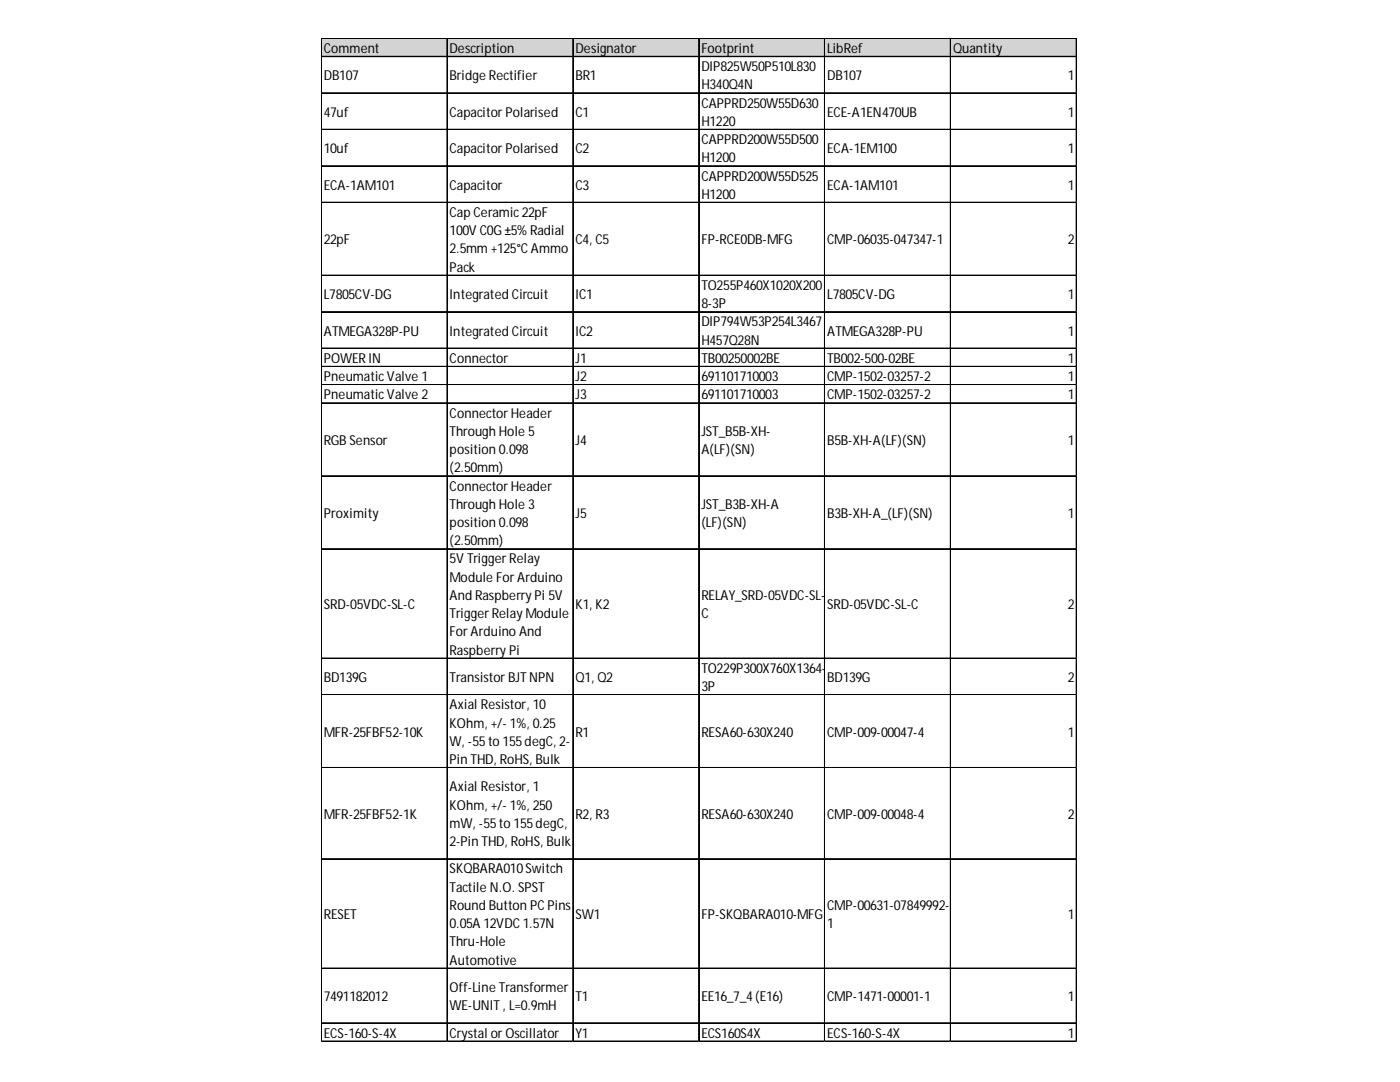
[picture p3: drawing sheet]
<svg xmlns="http://www.w3.org/2000/svg" width="279mm" height="216mm" viewBox="0 0 279 216" stroke-linecap="round" stroke-linejoin="round" font-family="sans-serif">
<defs><g id="words">
<g font-size="2.7">
<text x="64.6" y="10.6">Comment</text>
<text x="89.7" y="10.6">Description</text>
<text x="114.9" y="10.6">Designator</text>
<text x="140" y="10.6">Footprint</text>
<text x="165.1" y="10.6">LibRef</text>
<text x="190.2" y="10.6">Quantity</text>
<text x="64.6" y="16">DB107</text>
<text x="89.7" y="16">Bridge Rectifier</text>
<text x="114.9" y="16">BR1</text>
<text x="140" y="14.2">DIP825W50P510L830</text>
<text x="140" y="17.8">H340Q4N</text>
<text x="165.1" y="16">DB107</text>
<text x="213.1" y="16">1</text>
<text x="64.6" y="23.3">47uf</text>
<text x="89.7" y="23.3">Capacitor Polarised</text>
<text x="114.9" y="23.3">C1</text>
<text x="140" y="21.5">CAPPRD250W55D630</text>
<text x="165.1" y="23.3">ECE-A1EN470UB</text>
<text x="213.1" y="23.3">1</text>
<text x="140" y="25.1">H1220</text>
<text x="140" y="28.7">CAPPRD200W55D500</text>
<text x="64.6" y="30.6">10uf</text>
<text x="89.7" y="30.6">Capacitor Polarised</text>
<text x="114.9" y="30.6">C2</text>
<text x="140" y="32.4">H1200</text>
<text x="165.1" y="30.6">ECA-1EM100</text>
<text x="213.1" y="30.6">1</text>
<text x="64.6" y="37.8">ECA-1AM101</text>
<text x="89.7" y="37.8">Capacitor</text>
<text x="114.9" y="37.8">C3</text>
<text x="140" y="36">CAPPRD200W55D525</text>
<text x="140" y="39.7">H1200</text>
<text x="165.1" y="37.8">ECA-1AM101</text>
<text x="213.1" y="37.8">1</text>
<text x="89.7" y="43.3">Cap Ceramic22pF</text>
<text x="89.7" y="46.9">100V C0G±5% Radial</text>
<text x="64.6" y="48.8">22pF</text>
<text x="89.7" y="50.6">2.5mm +125°CAmmo</text>
<text x="114.9" y="48.8">C4, C5</text>
<text x="140" y="48.8">FP-RCE0DB-MFG</text>
<text x="165.1" y="48.8">CMP-06035-047347-1</text>
<text x="213.1" y="48.8">2</text>
<text x="64.6" y="59.7">L7805CV-DG</text>
<text x="89.7" y="54.2">Pack</text>
<text x="89.7" y="59.7">Integrated Circuit</text>
<text x="114.9" y="59.7">IC1</text>
<text x="140" y="57.9">TO255P460X1020X200</text>
<text x="165.1" y="59.7">L7805CV-DG</text>
<text x="213.1" y="59.7">1</text>
<text x="140" y="61.5">8-3P</text>
<text x="140" y="65.1">DIP794W53P254L3467</text>
<text x="64.6" y="67">ATMEGA328P-PU</text>
<text x="89.7" y="67">Integrated Circuit</text>
<text x="114.9" y="67">IC2</text>
<text x="140" y="68.8">H457Q28N</text>
<text x="165.1" y="67">ATMEGA328P-PU</text>
<text x="213.1" y="67">1</text>
<text x="64.6" y="72.4">POWER IN</text>
<text x="64.6" y="76.1">PneumaticValve 1</text>
<text x="89.7" y="72.4">Connector</text>
<text x="114.9" y="72.4">J1</text>
<text x="114.9" y="76.1">J2</text>
<text x="140" y="72.4">TB00250002BE</text>
<text x="140" y="76.1">691101710003</text>
<text x="165.1" y="72.4">TB002-500-02BE</text>
<text x="165.1" y="76.1">CMP-1502-03257-2</text>
<text x="213.1" y="72.4">1</text>
<text x="213.1" y="76.1">1</text>
<text x="64.6" y="79.7">PneumaticValve 2</text>
<text x="89.7" y="83.3">Connector Header</text>
<text x="114.9" y="79.7">J3</text>
<text x="140" y="79.7">691101710003</text>
<text x="165.1" y="79.7">CMP-1502-03257-2</text>
<text x="213.1" y="79.7">1</text>
<text x="64.6" y="88.8">RGB Sensor</text>
<text x="89.7" y="87">Through Hole 5</text>
<text x="114.9" y="88.8">J4</text>
<text x="140" y="87">JST_B5B-XH-</text>
<text x="165.1" y="88.8">B5B-XH-A(LF)(SN)</text>
<text x="213.1" y="88.8">1</text>
<text x="89.7" y="90.6">position 0.098</text>
<text x="89.7" y="94.2">(2.50mm)</text>
<text x="140" y="90.6">A(LF)(SN)</text>
<text x="89.7" y="97.9">Connector Header</text>
<text x="89.7" y="101.5">Through Hole 3</text>
<text x="140" y="101.5">JST_B3B-XH-A</text>
<text x="64.6" y="103.3">Proximity</text>
<text x="89.7" y="105.2">position 0.098</text>
<text x="114.9" y="103.3">J5</text>
<text x="140" y="105.2">(LF)(SN)</text>
<text x="165.1" y="103.3">B3B-XH-A_(LF)(SN)</text>
<text x="213.1" y="103.3">1</text>
<text x="89.7" y="108.8">(2.50mm)</text>
<text x="89.7" y="112.4">5V TriggerRelay</text>
<text x="89.7" y="116.1">Module For Arduino</text>
<text x="89.7" y="119.7">And Raspberry Pi 5V</text>
<text x="140" y="119.7">RELAY_SRD-05VDC-SL-</text>
<text x="64.6" y="121.5">SRD-05VDC-SL-C</text>
<text x="89.7" y="123.4">TriggerRelay Module</text>
<text x="114.9" y="121.5">K1, K2</text>
<text x="140" y="123.4">C</text>
<text x="165.1" y="121.5">SRD-05VDC-SL-C</text>
<text x="213.1" y="121.5">2</text>
<text x="89.7" y="127">For Arduino And</text>
<text x="89.7" y="130.6">Raspberry Pi</text>
<text x="64.6" y="136.1">BD139G</text>
<text x="89.7" y="136.1">Transistor BJT NPN</text>
<text x="114.9" y="136.1">Q1, Q2</text>
<text x="140" y="134.3">TO229P300X760X1364-</text>
<text x="140" y="137.9">3P</text>
<text x="165.1" y="136.1">BD139G</text>
<text x="213.1" y="136.1">2</text>
<text x="89.7" y="141.5">Axial Resistor, 10</text>
<text x="64.6" y="147">MFR-25FBF52-10K</text>
<text x="89.7" y="145.2">KOhm, +/- 1%, 0.25</text>
<text x="89.7" y="148.8">W, -55to 155degC, 2-</text>
<text x="114.9" y="147">R1</text>
<text x="140" y="147">RESA60-630X240</text>
<text x="165.1" y="147">CMP-009-00047-4</text>
<text x="213.1" y="147">1</text>
<text x="89.7" y="152.5">Pin THD, RoHS, Bulk</text>
<text x="89.7" y="157.9">Axial Resistor, 1</text>
<text x="89.7" y="161.6">KOhm, +/- 1%, 250</text>
<text x="64.6" y="163.4">MFR-25FBF52-1K</text>
<text x="89.7" y="165.2">mW, -55to 155degC,</text>
<text x="114.9" y="163.4">R2, R3</text>
<text x="140" y="163.4">RESA60-630X240</text>
<text x="165.1" y="163.4">CMP-009-00048-4</text>
<text x="213.1" y="163.4">2</text>
<text x="89.7" y="168.8">2-Pin THD, RoHS, Bulk</text>
<text x="89.7" y="174.3">SKQBARA010Switch</text>
<text x="89.7" y="177.9">Tactile N.O. SPST</text>
<text x="64.6" y="183.4">RESET</text>
<text x="89.7" y="181.6">Round Button PCPins</text>
<text x="89.7" y="185.2">0.05A 12VDC1.57N</text>
<text x="114.9" y="183.4">SW1</text>
<text x="140" y="183.4">FP-SKQBARA010-MFG</text>
<text x="165.1" y="181.6">CMP-00631-07849992-</text>
<text x="165.1" y="185.2">1</text>
<text x="213.1" y="183.4">1</text>
<text x="89.7" y="188.8">Thru-Hole</text>
<text x="89.7" y="192.5">Automotive</text>
<text x="89.7" y="197.9">Off-Line Transformer</text>
<text x="64.6" y="199.8">7491182012</text>
<text x="89.7" y="201.6">WE-UNIT , L=0.9mH</text>
<text x="114.9" y="199.8">T1</text>
<text x="140" y="199.8">EE16_7_4(E16)</text>
<text x="165.1" y="199.8">CMP-1471-00001-1</text>
<text x="213.1" y="199.8">1</text>
<text x="64.6" y="207">ECS-160-S-4X</text>
<text x="89.7" y="207">Crystal or Oscillator</text>
<text x="114.9" y="207">Y1</text>
<text x="140" y="207">ECS160S4X</text>
<text x="165.1" y="207">ECS-160-S-4X</text>
<text x="213.1" y="207">1</text>
</g>
</g></defs>
<path d="M64.2 7.7h150.7v3.7h-150.7z" fill="#d3d3d3"/>
<g fill="none" stroke="#000" stroke-width=".2">
<path d="M64.1 7.6v200.3M64.2 7.6v200.3M64.3 7.6h150.6M64.3 7.7h150.6M64.3 11.2h150.6M64.3 11.3h150.6M64.3 18.5h150.6M64.3 18.6h150.6M89.2 7.8v200.1M89.3 7.8v200.1M114.3 7.8v200.1M114.4 7.8v200.1"/>
<path d="M139.4 7.8v200.1M139.5 7.8v200.1M164.5 7.8v200.1M164.6 7.8v200.1M189.7 7.8v200.1M214.8 7.8v200.1M64.3 25.8h150.6M64.3 25.9h150.6M64.3 33.1h150.6M64.3 33.2h150.6M64.3 40.3h150.6M64.3 40.4h150.6"/>
<path d="M64.3 54.9h150.6M64.3 55h150.6M64.3 62.2h150.6M64.3 62.3h150.6M64.3 69.5h150.6M64.3 73.1h150.6M64.3 73.2h150.6M64.3 76.7h150.6M64.3 76.8h150.6M64.3 80.4h150.6M64.3 80.5h150.6M64.3 94.9h150.6"/>
<path d="M64.3 95h150.6M64.3 109.5h150.6M64.3 109.6h150.6M64.3 131.3h150.6M64.3 131.4h150.6M64.3 138.6h150.6M64.3 138.7h150.6M64.3 153.1h150.6M64.3 153.2h150.6M64.3 171.3h150.6M64.3 171.4h150.6M64.3 193.2h150.6"/>
<path d="M64.3 193.3h150.6M64.3 204.1h150.6M64.3 204.2h150.6M64.3 207.7h150.6M64.3 207.8h150.6"/>
</g>
<path d="M64.1 207.9h.1" fill="none" stroke="#e0e0e0" stroke-width=".2"/>
<path d="M64.1 207.9h.2z" fill="#e0e0e0"/>
<path d="M89.2 207.9h.1" fill="none" stroke="#e0e0e0" stroke-width=".2"/>
<path d="M89.2 207.9h.2z" fill="#e0e0e0"/>
<path d="M114.3 207.9h.1" fill="none" stroke="#e0e0e0" stroke-width=".2"/>
<path d="M114.3 207.9h.2z" fill="#e0e0e0"/>
<path d="M139.4 207.9h.1" fill="none" stroke="#e0e0e0" stroke-width=".2"/>
<path d="M139.4 207.9h.2z" fill="#e0e0e0"/>
<path d="M164.5 207.9h.1" fill="none" stroke="#e0e0e0" stroke-width=".2"/>
<path d="M164.5 207.9h.2z" fill="#e0e0e0"/>
<path d="M189.7 207.9h.1" fill="none" stroke="#e0e0e0" stroke-width=".2"/>
<path d="M189.7 207.9h.1z" fill="#e0e0e0"/>
<path d="M214.8 207.9h.1" fill="none" stroke="#e0e0e0" stroke-width=".2"/>
<path d="M214.8 207.9h.1z" fill="#e0e0e0"/>
<use href="#words"/>
</svg>
